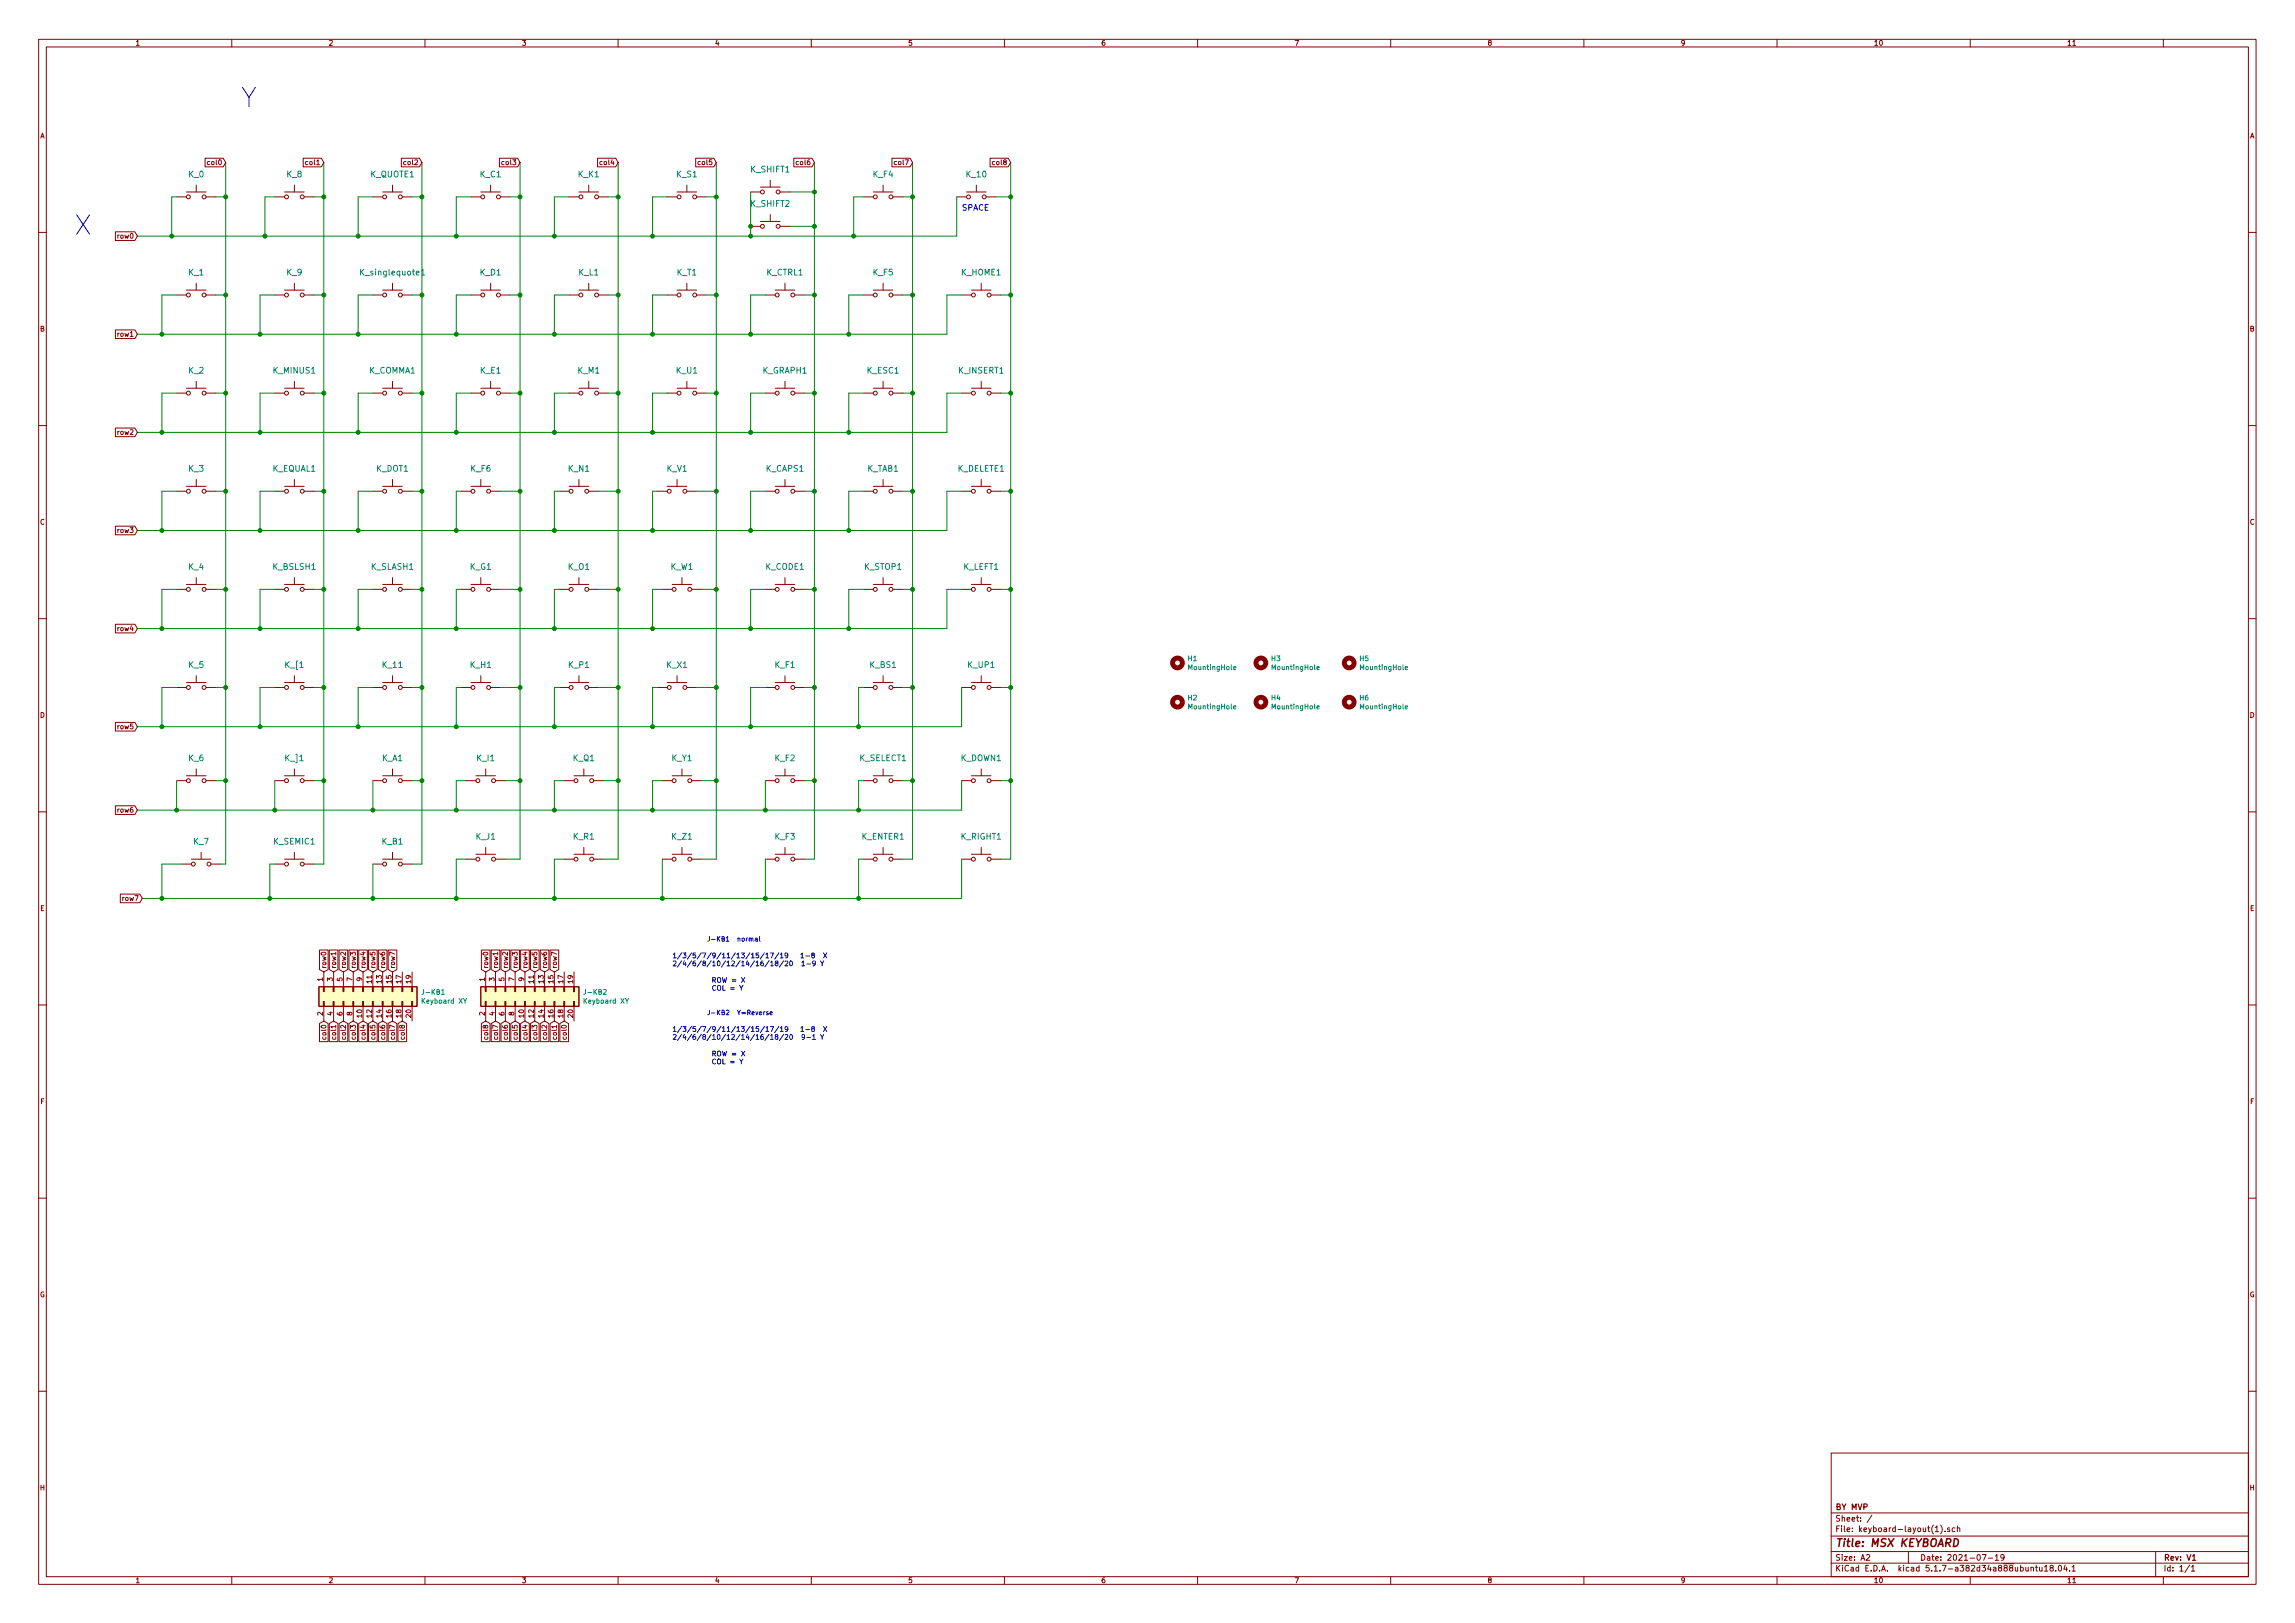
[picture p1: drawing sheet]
<svg xmlns="http://www.w3.org/2000/svg" width="594mm" height="420mm" viewBox="0 0 594 420" stroke-linecap="round" stroke-linejoin="round" font-family="sans-serif">
<defs><g id="words">
<g font-size="7" fill="#0000c2">
<text x="62.2" y="27.9">Y</text>
<text x="19" y="60.9">X</text>
</g>
<text font-size="2.8" fill="#840000" x="475" y="400.4">Title: MSX KEYBOARD</text>
<g font-size="2.1" fill="#008484">
<text x="48.9" y="45.9">K_0</text>
<text x="74.3" y="45.9">K_8</text>
<text x="95.9" y="45.9">K_QUOTE1</text>
<text x="124.3" y="45.9">K_C1</text>
<text x="149.7" y="45.9">K_K1</text>
<text x="175.2" y="45.9">K_S1</text>
<text x="194.4" y="44.6">K_SHIFT1</text>
<text x="226" y="45.9">K_F4</text>
<text x="250.2" y="45.9">K_10</text>
<text x="194.4" y="53.5">K_SHIFT2</text>
<text x="48.9" y="71.3">K_1</text>
<text x="74.3" y="71.3">K_9</text>
<text x="93.7" y="71.3">K_singlequote1</text>
<text x="124.3" y="71.3">K_D1</text>
<text x="149.8" y="71.3">K_L1</text>
<text x="175.2" y="71.3">K_T1</text>
<text x="198.4" y="71.3">K_CTRL1</text>
<text x="226" y="71.3">K_F5</text>
<text x="248.9" y="71.3">K_HOME1</text>
<text x="48.9" y="96.7">K_2</text>
<text x="70.8" y="96.7">K_MINUS1</text>
<text x="95.5" y="96.7">K_COMMA1</text>
<text x="124.4" y="96.7">K_E1</text>
<text x="149.6" y="96.7">K_M1</text>
<text x="175.1" y="96.7">K_U1</text>
<text x="197.4" y="96.7">K_GRAPH1</text>
<text x="224.5" y="96.7">K_ESC1</text>
<text x="248.2" y="96.7">K_INSERT1</text>
<text x="48.9" y="122.1">K_3</text>
<text x="70.5" y="122.1">K_EQUAL1</text>
<text x="97.4" y="122.1">K_DOT1</text>
<text x="121.9" y="122.1">K_F6</text>
<text x="147.1" y="122.1">K_N1</text>
<text x="172.6" y="122.1">K_V1</text>
<text x="198.3" y="122.1">K_CAPS1</text>
<text x="224.5" y="122.1">K_TAB1</text>
<text x="247.9" y="122.1">K_DELETE1</text>
<text x="48.9" y="147.5">K_4</text>
<text x="70.7" y="147.5">K_BSLSH1</text>
<text x="96.1" y="147.5">K_SLASH1</text>
<text x="121.7" y="147.5">K_G1</text>
<text x="147.1" y="147.5">K_O1</text>
<text x="173.6" y="147.5">K_W1</text>
<text x="198.2" y="147.5">K_CODE1</text>
<text x="223.8" y="147.5">K_STOP1</text>
<text x="249.4" y="147.5">K_LEFT1</text>
<text x="48.9" y="172.9">K_5</text>
<text x="73.9" y="172.9">K_[1</text>
<text x="99.1" y="172.9">K_11</text>
<text x="121.7" y="172.9">K_H1</text>
<text x="147.2" y="172.9">K_P1</text>
<text x="172.6" y="172.9">K_X1</text>
<text x="200.6" y="172.9">K_F1</text>
<text x="225.2" y="172.9">K_BS1</text>
<text x="250.6" y="172.9">K_UP1</text>
<text x="48.9" y="197">K_6</text>
<text x="73.9" y="197">K_]1</text>
<text x="98.9" y="197">K_A1</text>
<text x="123.5" y="197">K_I1</text>
<text x="148.4" y="197">K_Q1</text>
<text x="173.9" y="197">K_Y1</text>
<text x="200.6" y="197">K_F2</text>
<text x="222.5" y="197">K_SELECT1</text>
<text x="248.7" y="197">K_DOWN1</text>
<text x="50.1" y="218.6">K_7</text>
<text x="70.9" y="218.6">K_SEMIC1</text>
<text x="98.9" y="218.6">K_B1</text>
<text x="123.2" y="217.3">K_J1</text>
<text x="148.4" y="217.3">K_R1</text>
<text x="173.9" y="217.3">K_Z1</text>
<text x="200.6" y="217.3">K_F3</text>
<text x="223.1" y="217.3">K_ENTER1</text>
<text x="248.8" y="217.3">K_RIGHT1</text>
</g>
<text font-size="2.1" fill="#0000c2" x="248.9" y="54.5">SPACE</text>
<g font-size="2.1" fill="#840000">
<text x="475" y="393.9">Sheet: /</text>
<text x="475" y="390.9">BY MVP</text>
<text x="475" y="396.6">File: keyboard-layout(1).sch</text>
<text x="475" y="406.8">KiCad E.D.A. kicad 5.1.7-a382d34a888ubuntu18.04.1</text>
<text x="475" y="404">Size: A2</text>
<text x="497" y="404">Date: 2021-07-19</text>
<text x="560" y="404">Rev: V1</text>
<text x="560" y="406.8">Id: 1/1</text>
</g>
<g font-size="1.8" fill="#840000">
<text x="35" y="11.8">1</text>
<text x="85" y="11.8">2</text>
<text x="135" y="11.8">3</text>
<text x="185" y="11.8">4</text>
<text x="235" y="11.8">5</text>
<text x="285" y="11.8">6</text>
<text x="335" y="11.8">7</text>
<text x="385" y="11.8">8</text>
<text x="435" y="11.8">9</text>
<text x="485" y="11.8">10</text>
<text x="535" y="11.8">11</text>
<text x="10.4" y="35.8">A</text>
<text x="582.4" y="35.8">A</text>
<text x="54.1" y="42.7">col0</text>
<text x="79.5" y="42.7">col1</text>
<text x="104.9" y="42.7">col2</text>
<text x="130.3" y="42.7">col3</text>
<text x="155.7" y="42.7">col4</text>
<text x="181.1" y="42.7">col5</text>
<text x="206.5" y="42.7">col6</text>
<text x="231.9" y="42.7">col7</text>
<text x="257.3" y="42.7">col8</text>
<text x="30.6" y="61.8">row0</text>
<text x="10.4" y="85.8">B</text>
<text x="30.6" y="87.2">row1</text>
<text x="582.4" y="85.8">B</text>
<text x="30.6" y="112.6">row2</text>
<text x="10.4" y="135.8">C</text>
<text x="30.6" y="138">row3</text>
<text x="582.4" y="135.8">C</text>
<text x="30.6" y="163.4">row4</text>
<text x="10.4" y="185.8">D</text>
<text x="582.4" y="185.8">D</text>
<text x="30.6" y="188.8">row5</text>
<text x="30.6" y="210.4">row6</text>
<text x="31.9" y="233.2">row7</text>
<text x="10.4" y="235.8">E</text>
<text x="582.4" y="235.8">E</text>
<text x="84.5" y="250.8" transform="rotate(-90 84.5 250.8)">row0</text>
<text x="87" y="250.8" transform="rotate(-90 87 250.8)">row1</text>
<text x="89.5" y="250.8" transform="rotate(-90 89.5 250.8)">row2</text>
<text x="92.1" y="250.8" transform="rotate(-90 92.1 250.8)">row3</text>
<text x="94.6" y="250.8" transform="rotate(-90 94.6 250.8)">row4</text>
<text x="97.2" y="250.8" transform="rotate(-90 97.2 250.8)">row5</text>
<text x="99.7" y="250.8" transform="rotate(-90 99.7 250.8)">row6</text>
<text x="102.2" y="250.8" transform="rotate(-90 102.2 250.8)">row7</text>
<text x="126.4" y="250.8" transform="rotate(-90 126.4 250.8)">row0</text>
<text x="128.9" y="250.8" transform="rotate(-90 128.9 250.8)">row1</text>
<text x="131.4" y="250.8" transform="rotate(-90 131.4 250.8)">row2</text>
<text x="134" y="250.8" transform="rotate(-90 134 250.8)">row3</text>
<text x="136.5" y="250.8" transform="rotate(-90 136.5 250.8)">row4</text>
<text x="139.1" y="250.8" transform="rotate(-90 139.1 250.8)">row5</text>
<text x="141.6" y="250.8" transform="rotate(-90 141.6 250.8)">row6</text>
<text x="144.1" y="250.8" transform="rotate(-90 144.1 250.8)">row7</text>
<text x="83.6" y="254" transform="rotate(-90 83.6 254)">1</text>
<text x="86.1" y="254" transform="rotate(-90 86.1 254)">3</text>
<text x="88.6" y="254" transform="rotate(-90 88.6 254)">5</text>
<text x="91.2" y="254" transform="rotate(-90 91.2 254)">7</text>
<text x="93.7" y="254" transform="rotate(-90 93.7 254)">9</text>
<text x="96.3" y="254.5" transform="rotate(-90 96.3 254.5)">11</text>
<text x="98.8" y="254.5" transform="rotate(-90 98.8 254.5)">13</text>
<text x="101.3" y="254.5" transform="rotate(-90 101.3 254.5)">15</text>
<text x="103.9" y="254.5" transform="rotate(-90 103.9 254.5)">17</text>
<text x="106.4" y="254.5" transform="rotate(-90 106.4 254.5)">19</text>
<text x="125.5" y="254" transform="rotate(-90 125.5 254)">1</text>
<text x="128" y="254" transform="rotate(-90 128 254)">3</text>
<text x="130.6" y="254" transform="rotate(-90 130.6 254)">5</text>
<text x="133.1" y="254" transform="rotate(-90 133.1 254)">7</text>
<text x="135.6" y="254" transform="rotate(-90 135.6 254)">9</text>
<text x="138.2" y="254.5" transform="rotate(-90 138.2 254.5)">11</text>
<text x="140.7" y="254.5" transform="rotate(-90 140.7 254.5)">13</text>
<text x="143.3" y="254.5" transform="rotate(-90 143.3 254.5)">15</text>
<text x="145.8" y="254.5" transform="rotate(-90 145.8 254.5)">17</text>
<text x="148.3" y="254.5" transform="rotate(-90 148.3 254.5)">19</text>
<text x="83.6" y="262.9" transform="rotate(-90 83.6 262.9)">2</text>
<text x="86.1" y="262.9" transform="rotate(-90 86.1 262.9)">4</text>
<text x="88.6" y="262.9" transform="rotate(-90 88.6 262.9)">6</text>
<text x="91.2" y="262.9" transform="rotate(-90 91.2 262.9)">8</text>
<text x="93.7" y="263.4" transform="rotate(-90 93.7 263.4)">10</text>
<text x="96.3" y="263.4" transform="rotate(-90 96.3 263.4)">12</text>
<text x="98.8" y="263.4" transform="rotate(-90 98.8 263.4)">14</text>
<text x="101.3" y="263.4" transform="rotate(-90 101.3 263.4)">16</text>
<text x="103.9" y="263.4" transform="rotate(-90 103.9 263.4)">18</text>
<text x="106.4" y="263.4" transform="rotate(-90 106.4 263.4)">20</text>
<text x="125.5" y="262.9" transform="rotate(-90 125.5 262.9)">2</text>
<text x="128" y="262.9" transform="rotate(-90 128 262.9)">4</text>
<text x="130.6" y="262.9" transform="rotate(-90 130.6 262.9)">6</text>
<text x="133.1" y="262.9" transform="rotate(-90 133.1 262.9)">8</text>
<text x="135.6" y="263.4" transform="rotate(-90 135.6 263.4)">10</text>
<text x="138.2" y="263.4" transform="rotate(-90 138.2 263.4)">12</text>
<text x="140.7" y="263.4" transform="rotate(-90 140.7 263.4)">14</text>
<text x="143.3" y="263.4" transform="rotate(-90 143.3 263.4)">16</text>
<text x="145.8" y="263.4" transform="rotate(-90 145.8 263.4)">18</text>
<text x="148.3" y="263.4" transform="rotate(-90 148.3 263.4)">20</text>
<text x="84.5" y="268.6" transform="rotate(-90 84.5 268.6)">col0</text>
<text x="87" y="268.6" transform="rotate(-90 87 268.6)">col1</text>
<text x="89.5" y="268.6" transform="rotate(-90 89.5 268.6)">col2</text>
<text x="92.1" y="268.6" transform="rotate(-90 92.1 268.6)">col3</text>
<text x="94.6" y="268.6" transform="rotate(-90 94.6 268.6)">col4</text>
<text x="97.2" y="268.6" transform="rotate(-90 97.2 268.6)">col5</text>
<text x="99.7" y="268.6" transform="rotate(-90 99.7 268.6)">col6</text>
<text x="102.2" y="268.6" transform="rotate(-90 102.2 268.6)">col7</text>
<text x="104.8" y="268.6" transform="rotate(-90 104.8 268.6)">col8</text>
<text x="126.4" y="268.6" transform="rotate(-90 126.4 268.6)">col8</text>
<text x="128.9" y="268.6" transform="rotate(-90 128.9 268.6)">col7</text>
<text x="131.4" y="268.6" transform="rotate(-90 131.4 268.6)">col6</text>
<text x="134" y="268.6" transform="rotate(-90 134 268.6)">col5</text>
<text x="136.5" y="268.6" transform="rotate(-90 136.5 268.6)">col4</text>
<text x="139.1" y="268.6" transform="rotate(-90 139.1 268.6)">col3</text>
<text x="141.6" y="268.6" transform="rotate(-90 141.6 268.6)">col2</text>
<text x="144.1" y="268.6" transform="rotate(-90 144.1 268.6)">col1</text>
<text x="146.7" y="268.6" transform="rotate(-90 146.7 268.6)">col0</text>
<text x="10.5" y="285.8">F</text>
<text x="582.5" y="285.8">F</text>
<text x="10.3" y="335.8">G</text>
<text x="582.3" y="335.8">G</text>
<text x="10.4" y="385.8">H</text>
<text x="582.4" y="385.8">H</text>
<text x="35" y="409.8">1</text>
<text x="85" y="409.8">2</text>
<text x="135" y="409.8">3</text>
<text x="185" y="409.8">4</text>
<text x="235" y="409.8">5</text>
<text x="285" y="409.8">6</text>
<text x="335" y="409.8">7</text>
<text x="385" y="409.8">8</text>
<text x="435" y="409.8">9</text>
<text x="485" y="409.8">10</text>
<text x="535" y="409.8">11</text>
</g>
<g font-size="1.8" fill="#008484">
<text x="307.6" y="171.1">H1</text>
<text x="307.9" y="173.4">MountingHole</text>
<text x="329.2" y="171.1">H3</text>
<text x="329.5" y="173.4">MountingHole</text>
<text x="352" y="171.1">H5</text>
<text x="352.3" y="173.4">MountingHole</text>
<text x="307.6" y="181.3">H2</text>
<text x="307.9" y="183.6">MountingHole</text>
<text x="329.2" y="181.3">H4</text>
<text x="329.5" y="183.6">MountingHole</text>
<text x="352" y="181.3">H6</text>
<text x="352.3" y="183.6">MountingHole</text>
<text x="109.6" y="257.5">J-KB1</text>
<text x="151.5" y="257.5">J-KB2</text>
<text x="109.5" y="259.8">Keyboard XY</text>
<text x="151.4" y="259.8">Keyboard XY</text>
</g>
<g font-size="1.8" fill="#0000c2">
<text x="174" y="248">1/3/5/7/9/11/13/15/17/19</text>
<text x="174" y="250.1">2/4/6/8/10/12/14/16/18/20 1-9 Y</text>
<text x="194.6" y="248">1-8 X</text>
<text x="184.1" y="254.4">ROW = X</text>
<text x="184.1" y="256.5">COL = Y</text>
<text x="174" y="267.1">1/3/5/7/9/11/13/15/17/19</text>
<text x="174" y="269.2">2/4/6/8/10/12/14/16/18/20 9-1 Y</text>
<text x="194.6" y="267.1">1-8 X</text>
<text x="184.1" y="273.4">ROW = X</text>
<text x="184.1" y="275.5">COL = Y</text>
</g>
<g font-size="1.7" fill="#0000c2">
<text x="182.9" y="243.7">J-KB1 normal</text>
<text x="182.9" y="262.8">J-KB2 Y=Reverse</text>
</g>
</g></defs>
<g fill="none" stroke="#840000" stroke-width=".26">
<path d="M10 10.2h574v400h-574zM12 12.2h570v396h-570zM60 10.2v2M110 10.2v2M160 10.2v2M210 10.2v2M260 10.2v2M310 10.2v2M360 10.2v2M410 10.2v2M460 10.2v2M510 10.2v2"/>
<path d="M536.5 11.8h.8M560 10.2v2M45.7 51h2.6M48.3 49.7h5M50.8 47.9v1.8M53.1 41h4.7l.6 1.1-.6 1.1h-4.7zM53.3 51h2.6M71.1 51h2.6M73.7 49.7h5M76.2 47.9v1.8M78.5 41h4.7l.6 1.1-.6 1.1h-4.7zM78.7 51h2.6"/>
<path d="M96.5 51h2.6M99.1 49.7h5M101.6 47.9v1.8M103.9 41h4.7l.6 1.1-.6 1.1h-4.7zM104.1 51h2.6M121.9 51h2.6M124.5 49.7h5M127 47.9v1.8M129.3 41h4.7l.6 1.1-.6 1.1h-4.7zM129.5 51h2.6M147.3 51h2.6M149.9 49.7h5"/>
<path d="M152.4 47.9v1.8M154.7 41h4.7l.6 1.1-.6 1.1h-4.7zM154.9 51h2.6M172.7 51h2.6M175.3 49.7h5M177.8 47.9v1.8M180.1 41h4.7l.6 1.1-.6 1.1h-4.7zM180.3 51h2.6M194.3 49.7h2.5M194.3 58.6h2.5M196.8 48.4h5.1M196.8 57.3h5.1"/>
<path d="M199.4 46.7v1.7M199.4 55.5v1.8M201.9 49.7h2.6M201.9 58.6h2.6M205.5 41h4.7l.6 1.1-.6 1.1h-4.7zM223.5 51h2.6M226.1 49.7h5M228.6 47.9v1.8M230.9 41h4.7l.6 1.1-.6 1.1h-4.7zM231.1 51h2.6M247.6 51h2.6M250.2 49.7h5.1"/>
<path d="M252.7 47.9v1.8M255.3 51h2.5M256.3 41h4.7l.6 1.1-.6 1.1h-4.7zM10 60.2h2M29.9 60h5l.7 1.1-.7 1.1h-5zM45.7 76.4h2.6M48.3 75.1h5M50.8 73.3v1.8M53.3 76.4h2.6M71.1 76.4h2.6M73.7 75.1h5M76.2 73.3v1.8"/>
<path d="M78.7 76.4h2.6M96.5 76.4h2.6M99.1 75.1h5M101.6 73.3v1.8M104.1 76.4h2.6M121.9 76.4h2.6M124.5 75.1h5M127 73.3v1.8M129.5 76.4h2.6M147.3 76.4h2.6M149.9 75.1h5M152.4 73.3v1.8"/>
<path d="M154.9 76.4h2.6M172.7 76.4h2.6M175.3 75.1h5M177.8 73.3v1.8M180.3 76.4h2.6M198.1 76.4h2.6M200.7 75.1h5M203.2 73.3v1.8M205.7 76.4h2.6M223.5 76.4h2.6M226.1 75.1h5M228.6 73.3v1.8"/>
<path d="M231.1 76.4h2.6M248.9 76.4h2.6M251.5 75.1h5M254 73.3v1.8M256.5 76.4h2.6M582 60.2h2M29.9 85.4h5l.7 1.1-.7 1.1h-5zM50.8 98.7v1.8M76.2 98.7v1.8M101.6 98.7v1.8M127 98.7v1.8M152.4 98.7v1.8"/>
<path d="M177.8 98.7v1.8M203.2 98.7v1.8M228.6 98.7v1.8M254 98.7v1.8M10 110.2h2M29.9 110.8h5l.7 1.1-.7 1.1h-5zM45.7 101.8h2.6M48.3 100.5h5M53.3 101.8h2.6M71.1 101.8h2.6M73.7 100.5h5M78.7 101.8h2.6"/>
<path d="M96.5 101.8h2.6M99.1 100.5h5M104.1 101.8h2.6M121.9 101.8h2.6M124.5 100.5h5M129.5 101.8h2.6M147.3 101.8h2.6M149.9 100.5h5M154.9 101.8h2.6M172.7 101.8h2.6M175.3 100.5h5M180.3 101.8h2.6"/>
<path d="M198.1 101.8h2.6M200.7 100.5h5M205.7 101.8h2.6M223.5 101.8h2.6M226.1 100.5h5M231.1 101.8h2.6M248.9 101.8h2.6M251.5 100.5h5M256.5 101.8h2.6M582 110.2h2M29.9 136.2h5l.7 1.1-.7 1.1h-5zM45.7 127.2h2.6"/>
<path d="M48.3 125.9h5M50.8 124.1v1.8M53.3 127.2h2.6M71.1 127.2h2.6M73.7 125.9h5M76.2 124.1v1.8M78.7 127.2h2.6M96.5 127.2h2.6M99.1 125.9h5M101.6 124.1v1.8M104.1 127.2h2.6M119.4 127.2h2.5"/>
<path d="M121.9 125.9h5.1M124.5 124.1v1.8M127 127.2h2.5M144.8 127.2h2.5M147.3 125.9h5.1M149.9 124.1v1.8M152.4 127.2h2.5M170.2 127.2h2.5M172.7 125.9h5.1M175.3 124.1v1.8M177.8 127.2h2.5M198.1 127.2h2.6"/>
<path d="M200.7 125.9h5M203.2 124.1v1.8M205.7 127.2h2.6M223.5 127.2h2.6M226.1 125.9h5M228.6 124.1v1.8M231.1 127.2h2.6M248.9 127.2h2.6M251.5 125.9h5M254 124.1v1.8M256.5 127.2h2.6M45.7 152.6h2.6"/>
<path d="M48.3 151.3h5M50.8 149.5v1.8M53.3 152.6h2.6M71.1 152.6h2.6M73.7 151.3h5M76.2 149.5v1.8M78.7 152.6h2.6M96.5 152.6h2.6M99.1 151.3h5M101.6 149.5v1.8M104.1 152.6h2.6M119.4 152.6h2.5"/>
<path d="M121.9 151.3h5.1M124.5 149.5v1.8M127 152.6h2.5M144.8 152.6h2.5M147.3 151.3h5.1M149.9 149.5v1.8M152.4 152.6h2.5M171.4 152.6h2.6M174 151.3h5.1M176.5 149.5v1.8M179.1 152.6h2.5M198.1 152.6h2.6"/>
<path d="M200.7 151.3h5M203.2 149.5v1.8M205.7 152.6h2.6M223.5 152.6h2.6M226.1 151.3h5M228.6 149.5v1.8M231.1 152.6h2.6M248.9 152.6h2.6M251.5 151.3h5M254 149.5v1.8M256.5 152.6h2.6M10 160.2h2"/>
<path d="M29.9 161.6h5l.7 1.1-.7 1.1h-5zM45.7 178h2.6M48.3 176.7h5M50.8 174.9v1.8M53.3 178h2.6M71.1 178h2.6M73.7 176.7h5M76.2 174.9v1.8M78.7 178h2.6M96.5 178h2.6M99.1 176.7h5M101.6 174.9v1.8"/>
<path d="M104.1 178h2.6M119.4 178h2.5M121.9 176.7h5.1M124.5 174.9v1.8M127 178h2.5M144.8 178h2.5M147.3 176.7h5.1M149.9 174.9v1.8M152.4 178h2.5M170.2 178h2.5M172.7 176.7h5.1M175.3 174.9v1.8"/>
<path d="M177.8 178h2.5M198.1 178h2.6M200.7 176.7h5M203.2 174.9v1.8M205.7 178h2.6M223.5 178h2.6M226.1 176.7h5M228.6 174.9v1.8M231.1 178h2.6M248.9 178h2.6M251.5 176.7h5M254 174.9v1.8"/>
<path d="M256.5 178h2.6M582 160.2h2M29.9 187h5l.7 1.1-.7 1.1h-5zM50.8 199.1v1.7M76.2 199.1v1.7M101.6 199.1v1.7M125.7 199.1v1.7M151.1 199.1v1.7M176.5 199.1v1.7M203.2 199.1v1.7M228.6 199.1v1.7M254 199.1v1.7"/>
<path d="M10 210.2h2M29.9 208.6h5l.7 1.1-.7 1.1h-5zM45.7 202.1h2.6M48.3 200.8h5M53.3 202.1h2.6M71.1 202.1h2.6M73.7 200.8h5M78.7 202.1h2.6M96.5 202.1h2.6M99.1 200.8h5M104.1 202.1h2.6M120.6 202.1h2.6"/>
<path d="M123.2 200.8h5.1M125.7 219.4v1.7M128.3 202.1h2.5M146 202.1h2.6M148.6 200.8h5.1M151.1 219.4v1.7M153.7 202.1h2.5M171.4 202.1h2.6M174 200.8h5.1M176.5 219.4v1.7M179.1 202.1h2.5M198.1 202.1h2.6"/>
<path d="M200.7 200.8h5M203.2 219.4v1.7M205.7 202.1h2.6M223.5 202.1h2.6M226.1 200.8h5M228.6 219.4v1.7M231.1 202.1h2.6M248.9 202.1h2.6M251.5 200.8h5M254 219.4v1.7M256.5 202.1h2.6M582 210.2h2"/>
<path d="M31.1 231.5h5.1l.6 1.1-.6 1.1h-5.1zM47 223.7h2.5M49.5 222.4h5.1M52.1 220.6v1.8M54.6 223.7h2.5M71.1 223.7h2.6M73.7 222.4h5M76.2 220.6v1.8M78.7 223.7h2.6M96.5 223.7h2.6M99.1 222.4h5M101.6 220.6v1.8"/>
<path d="M104.1 223.7h2.6M120.6 222.4h2.6M123.2 221.1h5.1M128.3 222.4h2.5M146 222.4h2.6M148.6 221.1h5.1M153.7 222.4h2.5M171.4 222.4h2.6M174 221.1h5.1M179.1 222.4h2.5M198.1 222.4h2.6M200.7 221.1h5"/>
<path d="M205.7 222.4h2.6M223.5 222.4h2.6M226.1 221.1h5M231.1 222.4h2.6M248.9 222.4h2.6M251.5 221.1h5M256.5 222.4h2.6M82.5 255.4h25.4v5.1h-25.4zM82.7 245.9h2.2v5.1l-1.1 .6-1.1-.6zM83.7 255.4h.2v1.3h-.2zM83.7 259.2h.2v1.3h-.2zM83.8 251.6v3.8"/>
<path d="M85.2 245.9h2.3v5.1l-1.1 .6-1.2-.6zM86.2 255.4h.3v1.3h-.3zM86.2 259.2h.3v1.3h-.3zM86.4 251.6v3.8M86.9 246.5v.7M87.8 245.9h2.2v5.1l-1.1 .6-1.1-.6zM88.8 255.4h.2v1.3h-.2zM88.8 259.2h.2v1.3h-.2zM88.9 251.6v3.8M90.3 245.9h2.3v5.1l-1.2 .6-1.1-.6zM91.3 255.4h.3v1.3h-.3zM91.3 259.2h.3v1.3h-.3z"/>
<path d="M91.4 251.6v3.8M92.9 245.9h2.2v5.1l-1.1 .6-1.1-.6zM93.9 255.4h.2v1.3h-.2zM93.9 259.2h.2v1.3h-.2zM94 251.6v3.8M94.1 246.4v.8l-.9-.2M95.4 245.9h2.2v5.1l-1.1 .6-1.1-.6zM96.4 255.4h.2v1.3h-.2zM96.4 259.2h.2v1.3h-.2zM96.5 251.6v3.8M97.9 245.9h2.3v5.1l-1.1 .6-1.2-.6zM98.9 255.4h.3v1.3h-.3z"/>
<path d="M98.9 259.2h.3v1.3h-.3zM99.1 251.6v3.8M100.5 245.9h2.2v5.1l-1.1 .6-1.1-.6zM101.5 255.4h.2v1.3h-.2zM101.5 259.2h.2v1.3h-.2zM101.6 251.6v3.8M102.2 247l-1.3-.6v.9M104 255.4h.3v1.3h-.3zM104 259.2h.3v1.3h-.3zM104.1 251.6v3.8M106.6 255.4h.2v1.3h-.2zM106.6 259.2h.2v1.3h-.2z"/>
<path d="M106.7 251.6v3.8M124.5 255.4h25.4v5.1h-25.4zM124.6 245.9h2.2v5.1l-1.1 .6-1.1-.6zM125.6 255.4h.3v1.3h-.3zM125.6 259.2h.3v1.3h-.3zM125.7 251.6v3.8M127.2 245.9h2.2v5.1l-1.1 .6-1.1-.6zM128.1 255.4h.3v1.3h-.3zM128.1 259.2h.3v1.3h-.3zM128.3 251.6v3.8M128.8 246.5v.7M129.7 245.9h2.2v5.1l-1.1 .6-1.1-.6z"/>
<path d="M130.7 255.4h.2v1.3h-.2zM130.7 259.2h.2v1.3h-.2zM130.8 251.6v3.8M132.2 245.9h2.3v5.1l-1.2 .6-1.1-.6zM133.2 255.4h.3v1.3h-.3zM133.2 259.2h.3v1.3h-.3zM133.3 251.6v3.8M134.8 245.9h2.2v5.1l-1.1 .6-1.1-.6zM135.8 255.4h.2v1.3h-.2zM135.8 259.2h.2v1.3h-.2zM135.9 251.6v3.8M136 246.4v.8l-.9-.2"/>
<path d="M137.3 245.9h2.2v5.1l-1.1 .6-1.1-.6zM138.3 255.4h.3v1.3h-.3zM138.3 259.2h.3v1.3h-.3zM138.4 251.6v3.8M139.9 245.9h2.2v5.1l-1.1 .6-1.1-.6zM140.8 255.4h.3v1.3h-.3zM140.8 259.2h.3v1.3h-.3zM141 251.6v3.8M142.4 245.9h2.2v5.1l-1.1 .6-1.1-.6zM143.4 255.4h.2v1.3h-.2zM143.4 259.2h.2v1.3h-.2zM143.5 251.6v3.8"/>
<path d="M144.1 247l-1.3-.6v.9M145.9 255.4h.3v1.3h-.3zM145.9 259.2h.3v1.3h-.3zM146 251.6v3.8M148.5 255.4h.2v1.3h-.2zM148.5 259.2h.2v1.3h-.2zM148.6 251.6v3.8M10 260.2h2M82.7 265l1.1-.7 1.1 .7v4.7h-2.2zM83.8 260.5v3.8M85.2 265l1.2-.7 1.1 .7v4.7h-2.3zM86.4 260.5v3.8"/>
<path d="M87.8 265l1.1-.7 1.1 .7v4.7h-2.2zM88.9 260.5v3.8M90.3 265l1.1-.7 1.2 .7v4.7h-2.3zM91.4 260.5v3.8M92.9 265l1.1-.7 1.1 .7v4.7h-2.2zM94 260.5v3.8M95.4 265l1.1-.7 1.1 .7v4.7h-2.2zM96.5 260.5v3.8M97.9 265l1.2-.7 1.1 .7v4.7h-2.3zM99.1 260.5v3.8M100.5 265l1.1-.7 1.1 .7v4.7h-2.2zM101.6 260.5v3.8"/>
<path d="M103 265l1.1-.7 1.2 .7v4.7h-2.3zM104.1 260.5v3.8M106.7 260.5v3.8M124.6 265l1.1-.7 1.1 .7v4.7h-2.2zM125.7 260.5v3.8M127.2 265l1.1-.7 1.1 .7v4.7h-2.2zM128.3 260.5v3.8M129.7 265l1.1-.7 1.1 .7v4.7h-2.2zM130.8 260.5v3.8M132.2 265l1.1-.7 1.2 .7v4.7h-2.3zM133.3 260.5v3.8M134.8 265l1.1-.7 1.1 .7v4.7h-2.2z"/>
<path d="M135.9 260.5v3.8M137.3 265l1.1-.7 1.1 .7v4.7h-2.2zM138.4 260.5v3.8M139.9 265l1.1-.7 1.1 .7v4.7h-2.2zM141 260.5v3.8M142.4 265l1.1-.7 1.1 .7v4.7h-2.2zM143.5 260.5v3.8M144.9 265l1.1-.7 1.2 .7v4.7h-2.3zM146 260.5v3.8M148.6 260.5v3.8M582 260.2h2M10 310.2h2"/>
<path d="M582 310.2h2M10 360.2h2M474 376.2h108v32h-108zM582 360.2h2M474 397.7h108M474 391.7h108M484.6 392.2l-1.3 2M501 395.4l.4-.4v1.5M501 396.5h.8M502.3 394.8a1.71 1.71 0 0 1 0 2.3M503.5 396.4v.1M504.7 395.6l-.4-.1-.2 .2 .1 .3 .5 .1v.3h-.6"/>
<path d="M506 395.6l-.4-.1-.3 .3 .2 .6h.5M506.7 395.6h.6v.9M506.7 395v1.5M60 408.2v2M110 408.2v2M160 408.2v2M210 408.2v2M260 408.2v2M310 408.2v2M360 408.2v2M410 408.2v2M460 408.2v2"/>
<path d="M474 404.7h108M474 401.7h108M483.1 402.6l.6-.2 .3 .5-.9 1h.9M494 401.7v3M510 408.2v2M513.1 402.4h1l-.6 1.5M514.7 403.4h1.1M516.5 402.9l.4-.5v1.5M516.5 403.9h.8M518.8 403.1l-.3 .3-.4-.1-.1-.7 .5-.2 .3 .3-.1 .9-.4 .3h-.2M525.7 405.9l.6-.1 .1 .9M525.7 405.7v1"/>
<path d="M526.9 405.7h.6M527.1 405.2v1.3l.4 .2M527.9 405.7l.1 .9h.6M528.6 405.7v1M529.2 405.7l.5-.5v1.5M529.2 406.7h.9M530.9 405.9l-.2-.3v-.2l.7-.1v.4l-.5 .2-.2 .3 .2 .5h.3l.3-.3-.3-.5M532.2 406.6v.1M532.9 405.4l.2-.2a.8 .8 0 0 1 .6 .8 .8 .8 0 0 1-.6 .7l-.3-.5zM534.6 405.1l-.4 1.1h1M534.9 405.7v1M535.7 406.6v.1"/>
<path d="M536.4 405.7l.4-.5v1.5M536.4 406.7h.8M536.5 409.7h.8M558 401.7v6.5M560 408.2v2M566.8 405.1l-1.2 2M567.3 405.7l.4-.5v1.5M567.3 406.7h.8"/>
<circle cx="48.8" cy="51" r=".51"/>
<circle cx="52.8" cy="51" r=".51"/>
<circle cx="74.2" cy="51" r=".51"/>
<circle cx="78.2" cy="51" r=".51"/>
<circle cx="99.6" cy="51" r=".51"/>
<circle cx="103.6" cy="51" r=".51"/>
<circle cx="125" cy="51" r=".51"/>
<circle cx="129" cy="51" r=".51"/>
<circle cx="150.4" cy="51" r=".51"/>
<circle cx="154.4" cy="51" r=".51"/>
<circle cx="175.8" cy="51" r=".51"/>
<circle cx="179.8" cy="51" r=".51"/>
<circle cx="197.4" cy="49.7" r=".51"/>
<circle cx="197.4" cy="58.6" r=".51"/>
<circle cx="201.4" cy="49.7" r=".51"/>
<circle cx="201.4" cy="58.6" r=".51"/>
<circle cx="226.6" cy="51" r=".51"/>
<circle cx="230.6" cy="51" r=".51"/>
<circle cx="250.7" cy="51" r=".51"/>
<circle cx="254.8" cy="51" r=".51"/>
<circle cx="48.8" cy="76.4" r=".51"/>
<circle cx="52.8" cy="76.4" r=".51"/>
<circle cx="74.2" cy="76.4" r=".51"/>
<circle cx="78.2" cy="76.4" r=".51"/>
<circle cx="99.6" cy="76.4" r=".51"/>
<circle cx="103.6" cy="76.4" r=".51"/>
<circle cx="125" cy="76.4" r=".51"/>
<circle cx="129" cy="76.4" r=".51"/>
<circle cx="150.4" cy="76.4" r=".51"/>
<circle cx="154.4" cy="76.4" r=".51"/>
<circle cx="175.8" cy="76.4" r=".51"/>
<circle cx="179.8" cy="76.4" r=".51"/>
<circle cx="201.2" cy="76.4" r=".51"/>
<circle cx="205.2" cy="76.4" r=".51"/>
<circle cx="226.6" cy="76.4" r=".51"/>
<circle cx="230.6" cy="76.4" r=".51"/>
<circle cx="252" cy="76.4" r=".51"/>
<circle cx="256" cy="76.4" r=".51"/>
<circle cx="48.8" cy="101.8" r=".51"/>
<circle cx="52.8" cy="101.8" r=".51"/>
<circle cx="74.2" cy="101.8" r=".51"/>
<circle cx="78.2" cy="101.8" r=".51"/>
<circle cx="99.6" cy="101.8" r=".51"/>
<circle cx="103.6" cy="101.8" r=".51"/>
<circle cx="125" cy="101.8" r=".51"/>
<circle cx="129" cy="101.8" r=".51"/>
<circle cx="150.4" cy="101.8" r=".51"/>
<circle cx="154.4" cy="101.8" r=".51"/>
<circle cx="175.8" cy="101.8" r=".51"/>
<circle cx="179.8" cy="101.8" r=".51"/>
<circle cx="201.2" cy="101.8" r=".51"/>
<circle cx="205.2" cy="101.8" r=".51"/>
<circle cx="226.6" cy="101.8" r=".51"/>
<circle cx="230.6" cy="101.8" r=".51"/>
<circle cx="252" cy="101.8" r=".51"/>
<circle cx="256" cy="101.8" r=".51"/>
<circle cx="48.8" cy="127.2" r=".51"/>
<circle cx="52.8" cy="127.2" r=".51"/>
<circle cx="74.2" cy="127.2" r=".51"/>
<circle cx="78.2" cy="127.2" r=".51"/>
<circle cx="99.6" cy="127.2" r=".51"/>
<circle cx="103.6" cy="127.2" r=".51"/>
<circle cx="122.4" cy="127.2" r=".51"/>
<circle cx="126.5" cy="127.2" r=".51"/>
<circle cx="147.8" cy="127.2" r=".51"/>
<circle cx="151.9" cy="127.2" r=".51"/>
<circle cx="173.2" cy="127.2" r=".51"/>
<circle cx="177.3" cy="127.2" r=".51"/>
<circle cx="201.2" cy="127.2" r=".51"/>
<circle cx="205.2" cy="127.2" r=".51"/>
<circle cx="226.6" cy="127.2" r=".51"/>
<circle cx="230.6" cy="127.2" r=".51"/>
<circle cx="252" cy="127.2" r=".51"/>
<circle cx="256" cy="127.2" r=".51"/>
<circle cx="48.8" cy="152.6" r=".51"/>
<circle cx="52.8" cy="152.6" r=".51"/>
<circle cx="74.2" cy="152.6" r=".51"/>
<circle cx="78.2" cy="152.6" r=".51"/>
<circle cx="99.6" cy="152.6" r=".51"/>
<circle cx="103.6" cy="152.6" r=".51"/>
<circle cx="122.4" cy="152.6" r=".51"/>
<circle cx="126.5" cy="152.6" r=".51"/>
<circle cx="147.8" cy="152.6" r=".51"/>
<circle cx="151.9" cy="152.6" r=".51"/>
<circle cx="174.5" cy="152.6" r=".51"/>
<circle cx="178.6" cy="152.6" r=".51"/>
<circle cx="201.2" cy="152.6" r=".51"/>
<circle cx="205.2" cy="152.6" r=".51"/>
<circle cx="226.6" cy="152.6" r=".51"/>
<circle cx="230.6" cy="152.6" r=".51"/>
<circle cx="252" cy="152.6" r=".51"/>
<circle cx="256" cy="152.6" r=".51"/>
<circle cx="48.8" cy="178" r=".51"/>
<circle cx="52.8" cy="178" r=".51"/>
<circle cx="74.2" cy="178" r=".51"/>
<circle cx="78.2" cy="178" r=".51"/>
<circle cx="99.6" cy="178" r=".51"/>
<circle cx="103.6" cy="178" r=".51"/>
<circle cx="122.4" cy="178" r=".51"/>
<circle cx="126.5" cy="178" r=".51"/>
<circle cx="147.8" cy="178" r=".51"/>
<circle cx="151.9" cy="178" r=".51"/>
<circle cx="173.2" cy="178" r=".51"/>
<circle cx="177.3" cy="178" r=".51"/>
<circle cx="201.2" cy="178" r=".51"/>
<circle cx="205.2" cy="178" r=".51"/>
<circle cx="226.6" cy="178" r=".51"/>
<circle cx="230.6" cy="178" r=".51"/>
<circle cx="252" cy="178" r=".51"/>
<circle cx="256" cy="178" r=".51"/>
<circle cx="48.8" cy="202.1" r=".51"/>
<circle cx="52.8" cy="202.1" r=".51"/>
<circle cx="74.2" cy="202.1" r=".51"/>
<circle cx="78.2" cy="202.1" r=".51"/>
<circle cx="99.6" cy="202.1" r=".51"/>
<circle cx="103.6" cy="202.1" r=".51"/>
<circle cx="123.7" cy="202.1" r=".51"/>
<circle cx="127.8" cy="202.1" r=".51"/>
<circle cx="149.1" cy="202.1" r=".51"/>
<circle cx="153.2" cy="202.1" r=".51"/>
<circle cx="174.5" cy="202.1" r=".51"/>
<circle cx="178.6" cy="202.1" r=".51"/>
<circle cx="201.2" cy="202.1" r=".51"/>
<circle cx="205.2" cy="202.1" r=".51"/>
<circle cx="226.6" cy="202.1" r=".51"/>
<circle cx="230.6" cy="202.1" r=".51"/>
<circle cx="252" cy="202.1" r=".51"/>
<circle cx="256" cy="202.1" r=".51"/>
<circle cx="50" cy="223.7" r=".51"/>
<circle cx="54.1" cy="223.7" r=".51"/>
<circle cx="74.2" cy="223.7" r=".51"/>
<circle cx="78.2" cy="223.7" r=".51"/>
<circle cx="99.6" cy="223.7" r=".51"/>
<circle cx="103.6" cy="223.7" r=".51"/>
<circle cx="123.7" cy="222.4" r=".51"/>
<circle cx="127.8" cy="222.4" r=".51"/>
<circle cx="149.1" cy="222.4" r=".51"/>
<circle cx="153.2" cy="222.4" r=".51"/>
<circle cx="174.5" cy="222.4" r=".51"/>
<circle cx="178.6" cy="222.4" r=".51"/>
<circle cx="201.2" cy="222.4" r=".51"/>
<circle cx="205.2" cy="222.4" r=".51"/>
<circle cx="226.6" cy="222.4" r=".51"/>
<circle cx="230.6" cy="222.4" r=".51"/>
<circle cx="252" cy="222.4" r=".51"/>
<circle cx="256" cy="222.4" r=".51"/>
</g>
<path d="M567.5 403.9h.9" fill="none" stroke="#840000" stroke-width=".3"/>
<path d="M505.9 398.3a.99 .99 0 0 1 1.1 .8 .99 .99 0 0 1-.6 1.1l-.7 .1z" fill="none" stroke="#840000" stroke-width=".41"/>
<g fill="#ffffc2" stroke="#ffffc2" stroke-width=".26">
<path d="M82.5 255.4h25.4v5.1h-25.4z"/>
<path d="M124.5 255.4h25.4v5.1h-25.4z"/>
</g>
<path d="M109.1 70.1l.4-.4v1.5M109.1 71.2h.8M319.3 172.9l.6-.1v-.2l-.6 .1 .1 .6h.5M340.9 172.9l.6-.1v-.2l-.6 .1 .1 .6h.5M363.8 172.9l.6-.1-.1-.2-.5 .1v.6h.5M319.3 183.1l.6-.1v-.3l-.6 .2 .1 .6h.5M340.9 183.1l.6-.1v-.3l-.6 .2 .1 .6h.5M363.8 183.1l.6-.1-.1-.3-.5 .2v.6h.5M114.3 257.4h.7M120 258.5l.4 .6 .4-.6M156.2 256.3l.5-.1 .2 .3-.7 .9h.7M161.9 258.5l.4 .6 .4-.6" fill="none" stroke="#008484" stroke-width=".26"/>
<g fill="none" stroke="#840000" stroke-width="1.3">
<circle cx="304.8" cy="171.6" r="1.27"/>
<circle cx="326.4" cy="171.6" r="1.27"/>
<circle cx="349.3" cy="171.6" r="1.27"/>
<circle cx="304.8" cy="181.8" r="1.27"/>
<circle cx="326.4" cy="181.8" r="1.27"/>
<circle cx="349.3" cy="181.8" r="1.27"/>
</g>
<g fill="none" stroke="#008400" stroke-width=".26">
<path d="M45.7 51h-1.3v10.1M55.9 51h2.5M58.4 42.1v181.6h-1.3M71.1 51h-2.5v10.1M81.3 51h2.5M83.8 42.1v181.6h-2.5M96.5 51h-3.8v10.1M106.7 51h2.5M109.2 42.1v181.6h-2.5M121.9 51h-3.8v10.1M132.1 51h2.5M134.6 42.1v180.3h-3.8"/>
<path d="M147.3 51h-3.8v10.1M157.5 51h2.5M160 42.1v180.3h-3.8M172.7 51h-3.8v10.1M182.9 51h2.5M185.4 42.1v180.3h-3.8M194.3 49.7v11.4M204.5 58.6h6.3M204.5 49.7h6.3M210.8 42.1v180.3h-2.5M223.5 51h-2.5v10.1M233.7 51h2.5"/>
<path d="M236.2 42.1v180.3h-2.5M247.6 51v10.1h-212M257.8 51h3.8M261.6 42.1v180.3h-2.5M45.7 76.4h-3.8v10.1M55.9 76.4h2.5M71.1 76.4h-3.8v10.1M81.3 76.4h2.5M96.5 76.4h-3.8v10.1M106.7 76.4h2.5M121.9 76.4h-3.8v10.1M132.1 76.4h2.5"/>
<path d="M147.3 76.4h-3.8v10.1M157.5 76.4h2.5M172.7 76.4h-3.8v10.1M182.9 76.4h2.5M198.1 76.4h-3.8v10.1M208.3 76.4h2.5M223.5 76.4h-3.8v10.1M233.7 76.4h2.5M248.9 76.4h-3.8v10.1h-209.5M259.1 76.4h2.5M45.7 101.8h-3.8v10.1M55.9 101.8h2.5"/>
<path d="M71.1 101.8h-3.8v10.1M81.3 101.8h2.5M96.5 101.8h-3.8v10.1M106.7 101.8h2.5M121.9 101.8h-3.8v10.1M132.1 101.8h2.5M147.3 101.8h-3.8v10.1M157.5 101.8h2.5M172.7 101.8h-3.8v10.1M182.9 101.8h2.5M198.1 101.8h-3.8v10.1M208.3 101.8h2.5"/>
<path d="M223.5 101.8h-3.8v10.1M233.7 101.8h2.5M248.9 101.8h-3.8v10.1h-209.5M259.1 101.8h2.5M45.7 127.2h-3.8v10.1M55.9 127.2h2.5M71.1 127.2h-3.8v10.1M81.3 127.2h2.5M96.5 127.2h-3.8v10.1M106.7 127.2h2.5M119.4 127.2h-1.3v10.1M129.5 127.2h5.1"/>
<path d="M144.8 127.2h-1.3v10.1M154.9 127.2h5.1M170.2 127.2h-1.3v10.1M180.3 127.2h5.1M198.1 127.2h-3.8v10.1M208.3 127.2h2.5M223.5 127.2h-3.8v10.1M233.7 127.2h2.5M248.9 127.2h-3.8v10.1h-209.5M259.1 127.2h2.5M45.7 152.6h-3.8v10.1M55.9 152.6h2.5"/>
<path d="M71.1 152.6h-3.8v10.1M81.3 152.6h2.5M96.5 152.6h-3.8v10.1M106.7 152.6h2.5M119.4 152.6h-1.3v10.1M129.5 152.6h5.1M144.8 152.6h-1.3v10.1M154.9 152.6h5.1M171.4 152.6h-2.5v10.1M181.6 152.6h3.8M198.1 152.6h-3.8v10.1M208.3 152.6h2.5"/>
<path d="M223.5 152.6h-3.8v10.1M233.7 152.6h2.5M248.9 152.6h-3.8v10.1h-209.5M259.1 152.6h2.5M45.7 178h-3.8v10.1M55.9 178h2.5M71.1 178h-3.8v10.1M81.3 178h2.5M96.5 178h-3.8v10.1M106.7 178h2.5M119.4 178h-1.3v10.1M129.5 178h5.1"/>
<path d="M144.8 178h-1.3v10.1M154.9 178h5.1M170.2 178h-1.3v10.1M180.3 178h5.1M198.1 178h-3.8v10.1M208.3 178h2.5M223.5 178h-1.3v10.1M233.7 178h2.5M248.9 178v10.1h-213.3M259.1 178h2.5M45.7 202.1v7.6M55.9 202.1h2.5"/>
<path d="M71.1 202.1v7.6M81.3 202.1h2.5M96.5 202.1v7.6M106.7 202.1h2.5M120.6 202.1h-2.5v7.6M130.8 202.1h3.8M146 202.1h-2.5v7.6M156.2 202.1h3.8M171.4 202.1h-2.5v7.6M181.6 202.1h3.8M198.1 202.1v7.6M208.3 202.1h2.5"/>
<path d="M223.5 202.1h-1.3v7.6M233.7 202.1h2.5M248.9 202.1v7.6h-213.3M259.1 202.1h2.5M47 223.7h-5.1v8.9M71.1 223.7h-1.3v8.9M96.5 223.7v8.9M120.6 222.4h-2.5v10.2M146 222.4h-2.5v10.2M171.4 222.4v10.2M198.1 222.4v10.2M223.5 222.4h-1.3v10.2"/>
<path d="M248.9 222.4v10.2h-212.1"/>
</g>
<g fill="none" stroke="#0000c2" stroke-width=".26">
<path d="M191.5 255.1l.4 .7 .4-.7M191.9 255.8v.6M191.9 253.1l.9 1.2M192.8 253.1l-.9 1.2M194.1 246.7l-1.1 1.6M194.4 243l.5-.1v.8M195.5 242.9h.5v.8M196 243.1l-.5 .3 .1 .3 .4-.1M196.6 242.5v1l.2 .2M199.4 246.7h.8l-.5 1.3M199.5 250h.7M200.9 249.3l-.2-.3 .4-.2 .3 .2-.1 .2-.6 .3 .2 .5 .5-.2-.3-.5"/>
<path d="M201.6 246.7l-1.1 1.6M202 247.1l.4-.4v1.3M202 248h.7M202.8 248.7l-1 1.6M203.2 248.9l.5-.1 .2 .3-.8 .9h.8M203.9 247.3l-.2 .2-.4-.1v-.6l.4-.1 .2 .3-.1 .8-.5 .2M204.5 248.9l.2-.1a.63 .63 0 0 1 .5 .6 .63 .63 0 0 1-.6 .6l-.2-.5zM207.3 247.1l.4-.4v1.3M207.3 248h.8M207.6 249.1l.3-.3v1.2M207.6 250h.7M208.6 247.5h.9"/>
<path d="M208.8 249.5h1M210.3 247.3l-.1-.5 .4-.1 .2 .4-.7 .4 .2 .5 .5-.3-.2-.4M211.1 249.3l-.3 .2h-.3l-.1-.6 .4-.1 .3 .2-.2 .9-.4 .1M212.4 248.8l.4 .6 .4-.6M212.8 249.4v.6M213.2 246.7l.8 1.3M214 246.7l-.8 1.3M191.5 274.2l.4 .6 .4-.6M191.9 274.8v.6M191.9 272.1l.9 1.3M192.8 272.1l-.9 1.3M194.1 265.7l-1.1 1.6"/>
<path d="M198 261.9l-.3 .2M198.8 262l-.3-.1-.1 .2 .4 .3v.3h-.4M199.3 262.3l.6-.1-.1-.2-.3-.1-.2 .2 .1 .6h.4M199.4 265.8h.8l-.5 1.2M199.5 269.1h.7M200.9 268.4l-.2-.3 .4-.3 .3 .3-.1 .1-.6 .4 .2 .5 .5-.2-.3-.5M201.6 265.7l-1.1 1.6M202 266.1l.4-.3v1.2M202 267h.7M202.8 267.8l-1 1.6M203.2 267.9l.5-.1 .2 .4-.8 .9h.8M203.9 266.3l-.2 .2h-.4v-.6l.4-.1 .2 .2-.1 .9-.5 .1"/>
<path d="M204.5 267.9l.2-.1a.63 .63 0 0 1 .5 .7 .63 .63 0 0 1-.6 .5l-.2-.4zM207.3 266.1l.4-.3v1.2M207.3 267h.8M208.3 268.4l-.2 .2-.4-.1-.1-.6 .5-.1 .2 .3-.1 .7-.1 .2-.4 .1M208.6 266.5h.9M208.8 268.6h1M210.3 266.3l-.1-.4 .4-.1 .2 .4-.7 .3 .2 .5 .5-.2-.2-.5M210.3 268.2l.4-.4v1.3M210.3 269.1h.8M212.4 267.8l.4 .7 .4-.7M212.8 268.5v.6M213.2 265.8l.8 1.2"/>
<path d="M214 265.8l-.8 1.2"/>
</g>
<g fill="#008400" stroke="#008400" stroke-width=".26">
<circle cx="96.5" cy="209.7" r=".51"/>
<circle cx="222.3" cy="232.6" r=".51"/>
<circle cx="118.1" cy="61.1" r=".51"/>
<circle cx="68.6" cy="61.1" r=".51"/>
<circle cx="58.4" cy="202.1" r=".51"/>
<circle cx="58.4" cy="152.6" r=".51"/>
<circle cx="58.4" cy="178" r=".51"/>
<circle cx="222.3" cy="209.7" r=".51"/>
<circle cx="41.9" cy="188.1" r=".51"/>
<circle cx="83.8" cy="178" r=".51"/>
<circle cx="219.7" cy="162.7" r=".51"/>
<circle cx="143.5" cy="61.1" r=".51"/>
<circle cx="92.7" cy="137.3" r=".51"/>
<circle cx="45.7" cy="209.7" r=".51"/>
<circle cx="92.7" cy="61.1" r=".51"/>
<circle cx="236.2" cy="127.2" r=".51"/>
<circle cx="41.9" cy="137.3" r=".51"/>
<circle cx="109.2" cy="127.2" r=".51"/>
<circle cx="219.7" cy="137.3" r=".51"/>
<circle cx="71.1" cy="209.7" r=".51"/>
<circle cx="41.9" cy="232.6" r=".51"/>
<circle cx="261.6" cy="51" r=".51"/>
<circle cx="58.4" cy="51" r=".51"/>
<circle cx="58.4" cy="76.4" r=".51"/>
<circle cx="261.6" cy="127.2" r=".51"/>
<circle cx="44.4" cy="61.1" r=".51"/>
<circle cx="261.6" cy="202.1" r=".51"/>
<circle cx="83.8" cy="51" r=".51"/>
<circle cx="261.6" cy="178" r=".51"/>
<circle cx="261.6" cy="152.6" r=".51"/>
<circle cx="236.2" cy="76.4" r=".51"/>
<circle cx="236.2" cy="101.8" r=".51"/>
<circle cx="143.5" cy="232.6" r=".51"/>
<circle cx="261.6" cy="101.8" r=".51"/>
<circle cx="160" cy="202.1" r=".51"/>
<circle cx="118.1" cy="137.3" r=".51"/>
<circle cx="168.9" cy="188.1" r=".51"/>
<circle cx="92.7" cy="111.9" r=".51"/>
<circle cx="134.6" cy="127.2" r=".51"/>
<circle cx="168.9" cy="209.7" r=".51"/>
<circle cx="261.6" cy="76.4" r=".51"/>
<circle cx="83.8" cy="101.8" r=".51"/>
<circle cx="185.4" cy="178" r=".51"/>
<circle cx="134.6" cy="152.6" r=".51"/>
<circle cx="185.4" cy="202.1" r=".51"/>
<circle cx="109.2" cy="51" r=".51"/>
<circle cx="171.5" cy="232.6" r=".51"/>
<circle cx="168.9" cy="162.7" r=".51"/>
<circle cx="219.7" cy="86.5" r=".51"/>
<circle cx="41.9" cy="162.7" r=".51"/>
<circle cx="185.4" cy="152.6" r=".51"/>
<circle cx="67.3" cy="111.9" r=".51"/>
<circle cx="210.8" cy="76.4" r=".51"/>
<circle cx="185.4" cy="127.2" r=".51"/>
<circle cx="168.9" cy="137.3" r=".51"/>
<circle cx="160" cy="152.6" r=".51"/>
<circle cx="143.5" cy="111.9" r=".51"/>
<circle cx="134.6" cy="202.1" r=".51"/>
<circle cx="134.6" cy="51" r=".51"/>
<circle cx="160" cy="101.8" r=".51"/>
<circle cx="118.1" cy="232.6" r=".51"/>
<circle cx="160" cy="51" r=".51"/>
<circle cx="168.9" cy="111.9" r=".51"/>
<circle cx="160" cy="127.2" r=".51"/>
<circle cx="118.1" cy="209.7" r=".51"/>
<circle cx="134.6" cy="101.8" r=".51"/>
<circle cx="143.5" cy="137.3" r=".51"/>
<circle cx="185.4" cy="101.8" r=".51"/>
<circle cx="67.3" cy="162.7" r=".51"/>
<circle cx="118.1" cy="188.1" r=".51"/>
<circle cx="143.5" cy="162.7" r=".51"/>
<circle cx="194.3" cy="111.9" r=".51"/>
<circle cx="118.1" cy="111.9" r=".51"/>
<circle cx="160" cy="178" r=".51"/>
<circle cx="210.8" cy="101.8" r=".51"/>
<circle cx="143.5" cy="188.1" r=".51"/>
<circle cx="118.1" cy="162.7" r=".51"/>
<circle cx="219.7" cy="111.9" r=".51"/>
<circle cx="143.5" cy="209.7" r=".51"/>
<circle cx="109.2" cy="101.8" r=".51"/>
<circle cx="67.3" cy="86.5" r=".51"/>
<circle cx="96.5" cy="232.6" r=".51"/>
<circle cx="198.1" cy="209.7" r=".51"/>
<circle cx="83.8" cy="202.1" r=".51"/>
<circle cx="198.1" cy="232.6" r=".51"/>
<circle cx="118.1" cy="86.5" r=".51"/>
<circle cx="236.2" cy="51" r=".51"/>
<circle cx="58.4" cy="127.2" r=".51"/>
<circle cx="194.3" cy="61.1" r=".51"/>
<circle cx="69.9" cy="232.6" r=".51"/>
<circle cx="92.7" cy="86.5" r=".51"/>
<circle cx="221" cy="61.1" r=".51"/>
<circle cx="134.6" cy="178" r=".51"/>
<circle cx="210.8" cy="202.1" r=".51"/>
<circle cx="236.2" cy="152.6" r=".51"/>
<circle cx="67.3" cy="188.1" r=".51"/>
<circle cx="236.2" cy="178" r=".51"/>
<circle cx="41.9" cy="86.5" r=".51"/>
<circle cx="236.2" cy="202.1" r=".51"/>
<circle cx="67.3" cy="137.3" r=".51"/>
<circle cx="92.7" cy="188.1" r=".51"/>
<circle cx="194.3" cy="188.1" r=".51"/>
<circle cx="185.4" cy="51" r=".51"/>
<circle cx="83.8" cy="127.2" r=".51"/>
<circle cx="222.3" cy="188.1" r=".51"/>
<circle cx="92.7" cy="162.7" r=".51"/>
<circle cx="194.3" cy="86.5" r=".51"/>
<circle cx="58.4" cy="101.8" r=".51"/>
<circle cx="168.9" cy="61.1" r=".51"/>
<circle cx="194.3" cy="58.6" r=".51"/>
<circle cx="168.9" cy="86.5" r=".51"/>
<circle cx="210.8" cy="49.7" r=".51"/>
<circle cx="83.8" cy="152.6" r=".51"/>
<circle cx="210.8" cy="58.6" r=".51"/>
<circle cx="185.4" cy="76.4" r=".51"/>
<circle cx="41.9" cy="111.9" r=".51"/>
<circle cx="210.8" cy="127.2" r=".51"/>
<circle cx="109.2" cy="178" r=".51"/>
<circle cx="83.8" cy="76.4" r=".51"/>
<circle cx="194.3" cy="137.3" r=".51"/>
<circle cx="210.8" cy="152.6" r=".51"/>
<circle cx="109.2" cy="76.4" r=".51"/>
<circle cx="109.2" cy="152.6" r=".51"/>
<circle cx="134.6" cy="76.4" r=".51"/>
<circle cx="194.3" cy="162.7" r=".51"/>
<circle cx="109.2" cy="202.1" r=".51"/>
<circle cx="160" cy="76.4" r=".51"/>
<circle cx="210.8" cy="178" r=".51"/>
<circle cx="143.5" cy="86.5" r=".51"/>
</g>
<use href="#words"/>
</svg>
